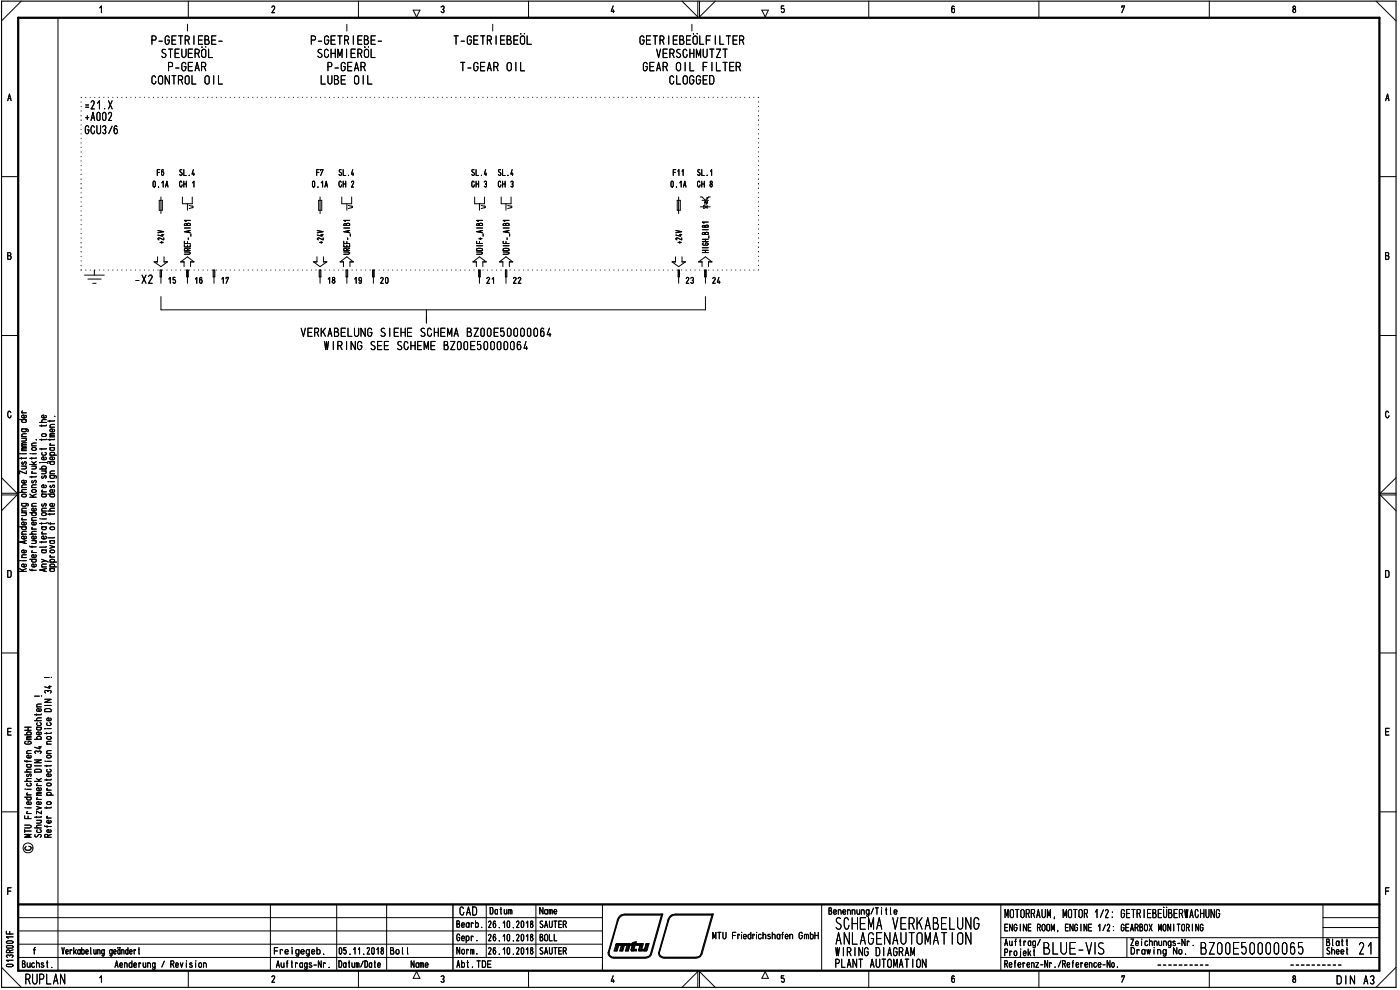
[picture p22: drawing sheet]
<svg xmlns="http://www.w3.org/2000/svg" width="420mm" height="297mm" viewBox="0 0 420 297" stroke-linecap="round" stroke-linejoin="round" font-family="sans-serif">
<defs><g id="words">
<text font-size="6" x="142.1" y="63.2">L› L›'</text>
<g font-size="5.2">
<text x="285.2" y="4">6</text>
<text x="387.5" y="4">8</text>
<text x="415.7" y="30.4">A</text>
<text x="250.5" y="279">SC</text>
<text x="267.8" y="279">ViKA31LU G</text>
<text x="250.7" y="283.5">ABLAG-\AUTOldT 0</text>
<text x="312.9" y="286.4">3LU1-V</text>
<text x="360.1" y="286.4">3200 50000065</text>
<text x="397.8" y="286.4">Sheet 2</text>
<text x="401.5" y="286.4">&quot;</text>
</g>
<text font-size="4.6" x="7.5" y="295.4">RUPLAN</text>
<g font-size="3.9">
<text x="55.9" y="9.5">1</text>
<text x="103.8" y="9.5">1</text>
<text x="147.5" y="9.5">1</text>
<text x="45.2" y="13.5">P-GETRIEBE-</text>
<text x="48.2" y="17.4">STEUERÖL</text>
<text x="93" y="13.5">P-GETRIEBE-</text>
<text x="95" y="17.4">SCHMIERÖL</text>
<text x="136" y="13.5">T-GETRIEBEdL</text>
<text x="191.8" y="13.5">GETRIEBEÖLFILTER</text>
<text x="196.9" y="17.4">VERSCHMUTZT</text>
<text x="50.2" y="21.4">P-GEAR</text>
<text x="98" y="21.4">P-GEAR</text>
<text x="137.9" y="21.4">T-GEAR OIL</text>
<text x="192.8" y="21.4">GEAR OIL FILTER</text>
<text x="45.3" y="25.4">CONTROL OIL</text>
<text x="96.1" y="25.4">LUBE OIL</text>
<text x="200.8" y="25.4">CLOGGED</text>
<text x="24.9" y="32.9">.21.X</text>
<text x="25.3" y="36.3">+A002</text>
<text x="25.4" y="40.3">GCU3/6</text>
<text x="40.3" y="85.2">-X2 lr</text>
<text x="90.2" y="101.1">VERKABELUNG SIEHE SCHEMA BZOOE50000064</text>
<text x="97.3" y="105.1">WIRING SEE SCHEME BZOOE50000064</text>
<text x="137.8" y="274.7">CAD</text>
<text x="301.5" y="275.5">MOTORRAUM, MOTOR 1/2: GETRIEBEÜBERWACHUNG</text>
<text x="250.7" y="286.9">WIRING DIAGRAM</text>
<text x="250.4" y="290.4">PLANT AUTOMATION</text>
<text x="401" y="295.4">DIN A3//</text>
</g>
<g font-size="3.2">
<text x="81.2" y="4">2</text>
<text x="132" y="4">3</text>
<text x="183" y="4">4</text>
<text x="336.3" y="4">7</text>
<text x="2.2" y="30.4">A</text>
<text x="46.9" y="52.8">F6</text>
<text x="53.6" y="52.8">SL.4</text>
<text x="94.8" y="52.8">F7</text>
<text x="101.4" y="52.8">SL.4</text>
<text x="141.3" y="52.8">SL.4</text>
<text x="149.3" y="52.8">SL.4</text>
<text x="201.8" y="52.8">F11</text>
<text x="209.1" y="52.8">SL.1</text>
<text x="45.6" y="56.3">0.1A</text>
<text x="53.7" y="56.3">OH 1</text>
<text x="93.4" y="56.3">0.1A</text>
<text x="101.5" y="56.3">OH 2</text>
<text x="141.4" y="56.3">OH 3</text>
<text x="149.3" y="56.3">OH 3</text>
<text x="201" y="56.3">0.1A</text>
<text x="209.1" y="56.3">OH 8</text>
<text x="2.1" y="78">B</text>
<text x="415.6" y="78">B</text>
<text x="93.6" y="79.9">~i</text>
<text x="201.2" y="79.9">~i</text>
<text x="211" y="83.2">n</text>
<text x="50.3" y="85.2">15</text>
<text x="98.1" y="85.2">18</text>
<text x="106.1" y="85.2">19</text>
<text x="113.9" y="85.2">20</text>
<text x="145.8" y="85.2">21</text>
<text x="153.8" y="85.2">22</text>
<text x="205.6" y="85.2">23</text>
<text x="213.6" y="85.2">24</text>
<text x="1.8" y="125.6">0</text>
<text x="2" y="173.4">D</text>
<text x="415.5" y="173.4">D</text>
<text x="2" y="220.7">E</text>
<text x="415.5" y="220.7">E</text>
<text x="415.5" y="268.6">F</text>
<text x="146.9" y="274.4">Datum</text>
<text x="161.9" y="274.4">Name</text>
<text x="248.5" y="274.5">Benennung/Title</text>
<text x="136.9" y="278.4">Bearb.</text>
<text x="146.3" y="278.5">26.10.2018</text>
<text x="161.8" y="278.5">SAUTER</text>
<text x="213.8" y="281.9">MTU Friedrichshafen GmbH</text>
<text x="301.3" y="279.5">ENGINE ROOM, ENGINE 1/2: GEARBOX MONITORING</text>
<text x="18.5" y="286.4">Verkabelung geändert</text>
<text x="82.1" y="286.4">Freigegeb.</text>
<text x="101.4" y="286.4">05.11.2018</text>
<text x="117" y="286.4">Bol l</text>
<text x="136.9" y="282.4">Gebr.</text>
<text x="137" y="286.4">Norm.</text>
<text x="146.3" y="282.4">26.10.2018</text>
<text x="146.3" y="286.4">26.10.2018</text>
<text x="161.8" y="286.4">SAUTER</text>
<text x="161.9" y="282.4">BOLL</text>
<text x="301.2" y="286.9">Projekt</text>
<text x="301.4" y="283.8">Auftrag/</text>
<text x="339.1" y="283.9">Zeichnungs-Nr.</text>
<text x="339.2" y="286.4">Drowing No.</text>
<text x="6.5" y="290.4">Buchst.</text>
<text x="34.4" y="290.4">Aenderung / Revision</text>
<text x="82.8" y="290.4">Auftrags-Nr.</text>
<text x="101.5" y="290.4">Datum/Date</text>
<text x="123.2" y="290.4">Name</text>
<text x="123.8" y="293.7">A</text>
<text x="137" y="290.4">Abt.TDE</text>
<text x="228.5" y="293.7">A</text>
<text x="301.3" y="290.4">Referenz-Nr./Reference-No.</text>
<text x="81.2" y="294.9">2</text>
<text x="132" y="294.9">3</text>
<text x="183" y="294.9">4</text>
<text x="234.1" y="294.9">5</text>
<text x="285.2" y="294.9">6</text>
<text x="336.3" y="294.9">7</text>
<text x="387.5" y="294.9">8</text>
</g>
<g font-size="2.5">
<text x="25.3" y="82.7">—L-</text>
<text x="101.7" y="80.2">PI I</text>
<text x="209.3" y="80.2">PI I</text>
<text x="7.7" y="241.6">ocuo</text>
</g>
<g font-size="1.6">
<text x="210.6" y="73.7">CJ</text>
<text x="7.1" y="220.6">.0</text>
<text x="10.1" y="222">.30</text>
<text x="7.2" y="223.4">CD</text>
<text x="7.8" y="226.2">C r&gt;</text>
<text x="13.8" y="223.4">C</text>
<text x="13.8" y="226.2">C</text>
<text x="7.7" y="233.3">,17</text>
<text x="7.8" y="237.4">-a</text>
<text x="7.8" y="238.7">c. E</text>
<text x="10.8" y="236.1">c-</text>
<text x="13.8" y="237.2">e.</text>
<text x="7.8" y="244.3">c-N</text>
<text x="7" y="249.9">1-00</text>
<text x="10.7" y="247.1">MO</text>
<text x="2.1" y="268.6">F</text>
<text x="1.6" y="280.4">Lt-</text>
<text x="1.7" y="286">CC</text>
</g>
</g></defs>
<g fill="none" stroke="#000" stroke-width=".3">
<path d="M6.4 .3l-5.9 6M17.4 5.3v286M29.9 2.4l.5-.6v2M56.5 .3v5M107.6 .3v5M124 3h2l-1 2.1zM158.6 .3v5M204.7 .3l4.7 4.8v-4.8M209.9 .3v4.8l4.8-4.8M228.6 3h2l-.9 2.1zM235.2 1.8h-.7v.9a.56 .56 0 0 1 .9 .3 .56 .56 0 0 1-.7 .6l-.2-.1M260.7 .3v5"/>
<path d="M311.8 .3v5M362.9 .3v5M413 .3l6 6M.5 53h5M414 53h5M48.3 89v4h163.4v-4M128 93v3.9M.5 100.7h5M414 100.7h5M416.8 123.8a.48 .48 0 0 0-.6-.4 .48 .48 0 0 0-.4 .6v.7l.4 .6h.4l.3-.6M.5 148.5h4.6l-4.6 4.7M.5 143.3l4.6 4.7h-4.6"/>
<path d="M419 148.5h-4.8l4.8 4.7M419 143.3l-4.8 4.7h4.8M.5 195.9h5M414 195.9h5M7.4 218.2h2M8.4 218.2v.9M10.4 216.2h2M10.4 208.9h1.4M11 218.2h1.1l.3 .6-.3 .2h-.8l-.3-.2 .3-.6M11 214.2v.4M11 212.1h1.4M12 216.8l.4 .4-.3 .5h-.8l-.3-.4 .2-.4"/>
<path d="M12.1 219.7l.3 .4-.4 .4-1-.2v-.5l.7-.2v.9M12.1 212.7l.3 .2-.3 .5h-.9l-.2-.5 .7-.3v.8M12.4 215.4l-1.3 .2-.1 .3 .4 .3M12.4 214.2l-.1 .3h-1.9M12.4 211.2l-1.2 .1-.2 .2 .2 .6M12.4 218.2l-.2 .1M7.4 228.2l.1 .2h1.9M7.4 234.4h2M8 229.4h1.1l.3 .6-.3 .2-.9-.1-.2-.4 .3-.3M8.1 228.2v.5M8.3 239.2l-.3 .2 .3 .6h.8l.3-.2v-.4l-.3-.2M9 234.9l.4 .2v.5l-.3 .2-.9-.1-.2-.2 .2-.5"/>
<path d="M9.2 226.7l.2 .2-.2 .5h-.9l-.3-.5 .7-.3v.8M9.4 233.6l-1.3 .1-.1 .5 .4 .2M9.4 230.8l-1.3 .1-.1 .5 .4 .2M9.4 221.4h-1.1l-.3 .2 .3 .3M9.4 221l-1.3 .1-.1 .1 .3 .2M9.4 229.4h-.2M10.4 228h2l-2 .9h2M10.4 234.4h2M10.4 229.8h2M10.5 231.1l.3-.3h1.2l.4 .3v.5h-2zM11 238.7h1.4M11 233.6l1 .8"/>
<path d="M11.2 239.4l-.2 .2 .3 .3M11.6 224.1h.8M12 223.9v.8l-1.6-.5M12.1 236.4l.3 .5-.4 .3-1-.1v-.5l.2-.2h.5v.8M12.4 238.2h-1.2l-.2 .2 .2 .3M12.4 237.7h-1.2l-.2 .3 .4 .2M12.4 233.6l-.8 .4M.5 243.6h5M7.4 247.6h1.5a.42 .42 0 0 1 .5 .4 .42 .42 0 0 1-.5 .4h-1.5M7.4 244.8v.8h2M8.4 244.9v.7M9.4 250.4h-2l1.6 .4-1.6 .4h2"/>
<path d="M10.5 250.4a.43 .43 0 0 0 .1 .7 .43 .43 0 0 0 .6-.1 .56 .56 0 0 1 .6-.7 .56 .56 0 0 1 .5 .7l-.2 .2M11 242l1.4 .4-1.4 .4M11 244.9v.5M12.4 247.6h-1.3l-.1 .5 .4 .3M12.4 244.9l-.1 .3h-1.9M12.4 243.3v.9l-1.4-.9v.9M414 243.6h5M3.3 266.4h-1v2M5.5 275.3h175.3M5.5 279.3h175.3M81.2 271.4v19.9M101 271.4v19.9"/>
<path d="M116 271.4v19.9M145.9 271.4v15.9M160.8 271.4v15.9M180.8 271.4v19.9M246.6 271.4v19.9M300.4 271.4v19.8M397 271.4v15.9M397 278.3h17M397 275.3h17M.5 290.2l5.9 6M1.9 282.6l.4-.3 1.3 .1a.34 .34 0 0 1 .3 .4 .34 .34 0 0 1-.4 .2h-1.3zM2 283.9l1.5-.2a.38 .38 0 0 1 .4 .4 .38 .38 0 0 1-.4 .4h-1.3l-.3-.4z"/>
<path d="M2.1 289.4l1.4-.1a.38 .38 0 0 1 .4 .4 .38 .38 0 0 1-.4 .4l-1.4-.1-.2-.3zM2.2 287.3l-.3-.4a.55 .55 0 0 1 .5-.4 .55 .55 0 0 1 .5 .4 .48 .48 0 0 1 .6-.4 .48 .48 0 0 1 .4 .5l-.3 .3M3.9 288.1h-2l.6 .4M3.9 281.1h-2l.6 .4M5.5 287.3h175.3M5.5 283.3h175.3M29.9 293.4l.5-.6v1.9M56.5 291.3v4.9M107.6 291.3v4.9M158.6 291.3v4.9M204.7 296.2l4.7-4.7v4.7M209.9 296.2v-4.7l4.8 4.7"/>
<path d="M260.7 291.3v4.9M300.4 287.3h113.6M300.4 281.3h113.6M311.8 291.3v4.9M338.2 281.3v6M362.9 291.3v4.9M419 290.2l-6 6"/>
<circle cx="8.4" cy="254.4" r="1.49"/>
</g>
<path d="M.5 .3h418.5v295.9h-418.5z" fill="none" stroke="#000" stroke-width=".34"/>
<path d="M5.5 5.3h408.5v286h-408.5zM5.5 271.4h408.5" fill="none" stroke="#000" stroke-width=".68"/>
<path d="M135.9 271.4v19.9" fill="none" stroke="#000" stroke-width=".42"/>
<g fill="none" stroke="#000" stroke-width=".3">
<path d="M10.4 216.2h2M10.4 208.9h1.4M11 218.2h1.1l.3 .6-.3 .2h-.8l-.3-.2 .3-.6M11 214.2v.4M11 212.1h1.4M12 216.8l.4 .4-.3 .5h-.8l-.3-.4 .2-.4M12.1 219.7l.3 .4-.4 .4-1-.2v-.5l.7-.2v.9M12.1 212.7l.3 .2-.3 .5h-.9l-.2-.5 .7-.3v.8M12.5 208.9h.1M12.4 215.4l-1.3 .2-.1 .3 .4 .3M12.4 214.2l-.1 .3h-1.9M12.4 211.2l-1.2 .1-.2 .2 .2 .6"/>
<path d="M12.4 218.2l-.2 .1M10.4 228h2l-2 .9h2M10.4 234.4h2M10.4 229.8h2M10.5 231.1l.3-.3h1.2l.4 .3v.5h-2zM11 238.7h1.4M11 233.6l1 .8M11.2 239.4l-.2 .2 .3 .3M11.6 224.1h.8M12 223.9v.8l-1.6-.5M12.1 236.4l.3 .5-.4 .3-1-.1v-.5l.2-.2h.5v.8M12.4 238.2h-1.2l-.2 .2 .2 .3"/>
<path d="M12.4 237.7h-1.2l-.2 .3 .4 .2M12.4 233.6l-.8 .4M10.5 250.4a.43 .43 0 0 0 .1 .7 .43 .43 0 0 0 .6-.1 .56 .56 0 0 1 .6-.7 .56 .56 0 0 1 .5 .7l-.2 .2M11 242l1.4 .4-1.4 .4M11 244.9v.5M12.4 247.6h-1.3l-.1 .5 .4 .3M12.4 244.9l-.1 .3h-1.9M12.4 243.3v.9l-1.4-.9v.9"/>
</g>
<g fill="none" stroke="#000" stroke-width=".3">
<path d="M12.5 208.9h.1M14 229.6v.4M14 233.8v.4M14 238.6h2M14 228.4h1.4M14.1 235.1l1.1-.1 .2 .5-1 .3-.4-.3zM14.4 238.6a.43 .43 0 0 1-.4-.4 .43 .43 0 0 1 .4-.5l.9 .2 .1 .4-.5 .3M14.9 230.8l.5 .3-.4 .5h-.7l-.3-.2 .2-.5M15.1 232.2l.3 .3-.3 .5h-.8l-.3-.3 .1-.4 .6-.1v.8M15.4 233.8l-.1 .2h-1.9M15.4 229.6v.2h-2M13.4 247.7l.1 .3h1.9"/>
<path d="M14 245.4h1.4M14 242.1v.5M14.1 247.7v.5M14.3 244.9l-.3 .1 .3 .4M14.4 251.2v-.5a.56 .56 0 0 0-1-.2v.7h2M15.1 249l.3 .4-.5 .4-.8-.2v-.5l.6-.2v.9M15.1 246.2l.3 .4-.5 .4-.8-.2v-.5l.6-.2v.9M15.4 250.4l-1 .3"/>
</g>
<g fill="none" stroke="#000" stroke-width=".3">
<path d="M13.4 212.9l.6-.3 1 .1 .4 .3v.5h-2zM13.4 209.8h2l-2 .9h2M13.4 211.7h2M13.4 203.3h1.4M13.5 218.6h.1M13.7 207.9l-.3-.3a.48 .48 0 0 1 .5-.4 .48 .48 0 0 1 .5 .3 .53 .53 0 0 1 .5-.3 .53 .53 0 0 1 .5 .4l-.3 .3M14 219.8v.4M14 218.6h1.4M14.6 206h.8M14.9 216.8l.5 .4-.4 .5h-.7l-.3-.3 .2-.5M14.9 205.7v.8l-1.5-.4M15.1 215.5l.3 .2-.3 .5h-.8l-.3-.5 .4-.3h.3v.8"/>
<path d="M15.4 219.8v.2h-2M13.6 228.4h.1M14.1 226.7h1.1l.2 .5-1 .2-.4-.2zM14.1 221.1h1.1l.2 .5-1 .2-.4-.2z"/>
</g>
<g fill="none" stroke="#000" stroke-width=".3">
<path d="M15.5 203.3h.1M14 229.6v.4M14 233.8v.4M14 238.6h2M14 228.4h1.4M14.1 235.1l1.1-.1 .2 .5-1 .3-.4-.3zM14.4 238.6a.43 .43 0 0 1-.4-.4 .43 .43 0 0 1 .4-.5l.9 .2 .1 .4-.5 .3M14.9 230.8l.5 .3-.4 .5h-.7l-.3-.2 .2-.5M15.1 232.2l.3 .3-.3 .5h-.8l-.3-.3 .1-.4 .6-.1v.8M15.4 233.8l-.1 .2h-1.9M15.4 229.6v.2h-2M13.4 247.7l.1 .3h1.9"/>
<path d="M14 245.4h1.4M14 242.1v.5M14.1 247.7v.5M14.3 244.9l-.3 .1 .3 .4M14.4 251.2v-.5a.56 .56 0 0 0-1-.2v.7h2M15.1 249l.3 .4-.5 .4-.8-.2v-.5l.6-.2v.9M15.1 246.2l.3 .4-.5 .4-.8-.2v-.5l.6-.2v.9M15.4 250.4l-1 .3"/>
</g>
<g fill="none" stroke="#000" stroke-width=".3">
<path d="M13.4 212.9l.6-.3 1 .1 .4 .3v.5h-2zM13.4 209.8h2l-2 .9h2M13.4 211.7h2M13.4 203.3h1.4M13.5 218.6h.1M13.7 207.9l-.3-.3a.48 .48 0 0 1 .5-.4 .48 .48 0 0 1 .5 .3 .53 .53 0 0 1 .5-.3 .53 .53 0 0 1 .5 .4l-.3 .3M14 219.8v.4M14 218.6h1.4M14.6 206h.8M14.9 216.8l.5 .4-.4 .5h-.7l-.3-.3 .2-.5M14.9 205.7v.8l-1.5-.4M15.1 215.5l.3 .2-.3 .5h-.8l-.3-.5 .4-.3h.3v.8"/>
<path d="M15.4 219.8v.2h-2M13.6 228.4h.1M14.1 226.7h1.1l.2 .5-1 .2-.4-.2zM14.1 221.1h1.1l.2 .5-1 .2-.4-.2z"/>
</g>
<g fill="none" stroke="#000" stroke-width=".3">
<path d="M12.5 158.1h1.1l.3 .5-.3 .3h-.8l-.3-.3 .3-.5M12.5 156.9v.4M12.5 155.7h1.4M12.7 159.6l-.2 .3 .3 .3M13.9 156.9l-.1 .2h-1.9M13.9 158.1l-.2 .1M12.5 167.8l1.9 .9M12.5 165h1.1l.3 .4-.1 .3-.2 .2-.9-.1-.2-.4 .3-.4M12.5 170.1h1.4M12.5 162.5v.4M12.5 160.2h1.4M13.2 170.8v.6"/>
<path d="M13.7 160.9l.2 .5-.4 .3-.9-.2-.1-.4 .7-.2v.8M13.7 168.2l-1.2 .5M13.9 170.6l-2 .4 2 .4M13.9 169.2h-1.2l-.2 .5 .2 .4M13.9 164l-.1 .2h-1.9M13.9 162.5l-.1 .1h-1.9M13.9 165l-.2 .1M15.5 203.3h.1M8.7 253.9a.6 .6 0 0 1 .7 .6 .6 .6 0 0 1-.6 .6h-.8l-.4-.3-.1-.5 .3-.3"/>
</g>
<g fill="none" stroke="#000" stroke-width=".3">
<path d="M11.9 126.7h2M12 138.8h.1M12.5 138.8h1.5l.4 .2M12.5 130.4l1-.3a.42 .42 0 0 1 .4 .5 .42 .42 0 0 1-.4 .4l-.8-.1zM12.5 127.5v.4M12.5 131.7v.5M12.5 134.5v.5M13.5 135.7l.4 .4-.3 .5-.9-.1-.2-.3 .2-.4M13.7 137.2l.2 .2-.2 .5h-1l-.2-.5 .7-.3v.8M13.7 124.6l.2 .3-.1 .3-.9 .2a.45 .45 0 0 1-.4-.6 .45 .45 0 0 1 .7-.3v.9M13.9 134.5l-.1 .2h-1.9M13.9 131.7l-.1 .2h-1.9"/>
<path d="M13.9 127.5l-.1 .3h-1.9M13.9 125.9l-1.3 .2v.6h.3M11.9 140.7h2M12.1 155.7h.1M12.5 148.3h1.1l.3 .3-.1 .3-.2 .2-.9-.1-.2-.4 .3-.3M12.5 158.1h1.1l.3 .5-.3 .3h-.8l-.3-.3 .3-.5M12.5 153.3h1.4M12.5 147.6h1.4M12.5 141.3h1.4M12.5 156.9v.4M12.5 155.7h1.4M12.6 154l.9-.2a.42 .42 0 0 1 .4 .5 .42 .42 0 0 1-.4 .4l-.8-.1z"/>
<path d="M12.7 151.2a.37 .37 0 0 0-.2 .5 .37 .37 0 0 0 .4 .2l.3-.7a.41 .41 0 0 1 .7 .1 .41 .41 0 0 1-.2 .6M12.7 142.8a.37 .37 0 0 0-.2 .5 .37 .37 0 0 0 .4 .2l.3-.5a.33 .33 0 0 1 .6-.2 .33 .33 0 0 1 0 .5l-.1 .2M12.7 147.1l-.2 .2 .3 .3M12.7 159.6l-.2 .3 .3 .3M12.8 140.7l-.3-.3 .3-.5h.8l.3 .3-.3 .5M13.5 141.3a.42 .42 0 0 1 .4 .4 .42 .42 0 0 1-.4 .5h-1M13.7 145.5l.2 .3-.2 .5h-1l-.2-.5 .7-.3v.8M13.9 152.5h-1.2l-.2 .4 .2 .4M13.9 156.9l-.1 .2h-1.9M13.9 148.3h-.2M13.9 158.1l-.2 .1M12.5 167.8l1.9 .9"/>
<path d="M12.5 165h1.1l.3 .4-.1 .3-.2 .2-.9-.1-.2-.4 .3-.4M12.5 162.5v.4M12.5 170.1h1.4M12.5 160.2h1.4M13.2 170.8v.6M13.7 160.9l.2 .5-.4 .3-.9-.2-.1-.4 .7-.2v.8M13.7 168.2l-1.2 .5M13.9 170.6l-2 .4 2 .4M13.9 169.2h-1.2l-.2 .5 .2 .4M13.9 164l-.1 .2h-1.9M13.9 162.5l-.1 .1h-1.9M13.9 165l-.2 .1"/>
</g>
<g fill="none" stroke="#000" stroke-width=".3">
<path d="M5.9 125.9h2M6 136.1h.1M6.5 128.7l1.8 .1 .2 .3-.2 .4M6.5 139.9h1.4M6.5 137.3v.5M6.5 136.1h1.4M6.5 135.2h1.4M6.5 133.9h1.4M6.5 131.5h1.4M6.5 131h1.4M6.5 123.9h1.4M6.7 138.6a.36 .36 0 0 0-.2 .5 .36 .36 0 0 0 .5 .2 .6 .6 0 0 1 .8-.6l-.1 .7"/>
<path d="M6.7 123.3l-.2 .2 .3 .4M6.8 128.7l-.3 .3 .3 .5h.8l.3-.2-.3-.6M6.8 125.9l-.3 .3 .3 .5h.8l.3-.2-.3-.6M7.5 139.9l.4 .3-.1 .3-1.3 .2M7.5 131.5l.4 .3-.1 .4-1.3 .1M7.7 124.6l.2 .5-.4 .3-.9-.2v-.5l.6-.2v.9M7.9 137.3l-.1 .2h-1.9M7.9 134.7h-1.2l-.2 .3 .2 .2M7.9 134.3h-1.2l-.2 .2 .4 .2M7.9 133.3h-1.2l-.2 .3 .2 .3M7.9 132.8l-1.3 .1v.4h.3M7.9 130.1l-1.3 .2 .1 .7"/>
<path d="M8.9 139.4h2M9.5 139.9h1.4M9.5 136.1h1.4M9.5 137.3v.5M9.5 138.5l1 .9M10.5 139.9l.4 .3-.2 .4-1.2 .1M10.9 137.3v.2h-2M10.9 138.5l-.9 .4M11.9 126.7h2M12 138.8h.1M12.5 138.8h1.5l.4 .2M12.5 130.4l1-.3a.42 .42 0 0 1 .4 .5 .42 .42 0 0 1-.4 .4l-.8-.1z"/>
<path d="M12.5 127.5v.4M12.5 131.7v.5M12.5 134.5v.5M13.5 135.7l.4 .4-.3 .5-.9-.1-.2-.3 .2-.4M13.7 137.2l.2 .2-.2 .5h-1l-.2-.5 .7-.3v.8M13.7 124.6l.2 .3-.1 .3-.9 .2a.45 .45 0 0 1-.4-.6 .45 .45 0 0 1 .7-.3v.9M13.9 134.5l-.1 .2h-1.9M13.9 131.7l-.1 .2h-1.9M13.9 127.5l-.1 .3h-1.9M13.9 125.9l-1.3 .2v.6h.3M5.9 158.1h2M5.9 147.7h2"/>
<path d="M6.5 151l1.8 .1 .2 .4-.2 .3M6.5 153.3h1.4M6.5 156h1.4M6.5 153.8h1.4M6.5 146.3h1.4M6.6 148.4l.9-.1 .3 .1 .1 .4-1 .3-.3-.2zM6.7 155.4l-.2 .3 .3 .3M6.8 158.1l-.3 .2 .3 .6 .9-.1 .2-.5-.3-.2M6.8 151l-.3 .4 .3 .5 1-.2 .1-.3-.3-.4M7.5 153.8a.42 .42 0 0 1 .4 .5 .42 .42 0 0 1-.4 .4h-1M7.7 156.7l.2 .3-.2 .5h-1l-.2-.4 .1-.3 .6-.2v.9M7.7 144.2l.2 .4-.4 .3-.9-.1-.1-.4 .7-.3v.8"/>
<path d="M7.9 159.4l-1.3 .2 .1 .7M7.9 152.5l-1.3 .1 .1 .7M7.9 146.9l-1.3 .1-.1 .4 .4 .3M7.9 145.5l-1.3 .1 .1 .7M7.9 141.3v.9l-2-.9v.9M8.9 153.8h2M8.9 149.2h2M8.9 148.3l1.2 .9M9.5 147.2l.4-.3h.6l.4 .3v.2l-.2 .3h-.8zM9.5 146.3h1.4M9.5 158.7h1.4M9.5 156.1h1.4"/>
<path d="M9.5 151.9h1.4M9.5 142.9v.4M9.5 142h1.4M9.7 158.2l-.2 .4 .3 .1M9.7 144.2a.36 .36 0 0 0-.2 .4 .36 .36 0 0 0 .4 .3 .6 .6 0 0 1 .9-.6l-.1 .6M9.7 141.5l-.2 .3 .3 .2M9.8 153.8l-.3 .2v.5l.3 .2 1-.2 .1-.3-.4-.4M10.6 156.7l.3 .3-.3 .5h-.9l-.1-.7 .6-.2v.9M10.6 152.5l.3 .5-.4 .3-.8-.1-.2-.5 .2-.2h.5v.8M10.9 159.4l-1.3 .2-.1 .5 .4 .2M10.9 155.3l-1.3 .1 .1 .7M10.9 151l-1.3 .2 .1 .7"/>
<path d="M10.9 145.5l-1.3 .1 .1 .7M10.9 142.9v.2h-2M10.9 148.3l-1.3 .5M11.9 140.7h2M12.1 155.7h.1M12.5 148.3h1.1l.3 .3-.1 .3-.2 .2-.9-.1-.2-.4 .3-.3M12.5 153.3h1.4M12.5 147.6h1.4M12.5 141.3h1.4M12.6 154l.9-.2a.42 .42 0 0 1 .4 .5 .42 .42 0 0 1-.4 .4l-.8-.1zM12.7 151.2a.37 .37 0 0 0-.2 .5 .37 .37 0 0 0 .4 .2l.3-.7a.41 .41 0 0 1 .7 .1 .41 .41 0 0 1-.2 .6M12.7 142.8a.37 .37 0 0 0-.2 .5 .37 .37 0 0 0 .4 .2l.3-.5a.33 .33 0 0 1 .6-.2 .33 .33 0 0 1 0 .5l-.1 .2"/>
<path d="M12.7 147.1l-.2 .2 .3 .3M12.8 140.7l-.3-.3 .3-.5h.8l.3 .3-.3 .5M13.5 141.3a.42 .42 0 0 1 .4 .4 .42 .42 0 0 1-.4 .5h-1M13.7 145.5l.2 .3-.2 .5h-1l-.2-.5 .7-.3v.8M13.9 152.5h-1.2l-.2 .4 .2 .4M13.9 148.3h-.2M5.9 171.4h2M5.9 170.6l1.3 .8M6 168.2h.1M6.5 168.2h1.4M6.5 167.3h1.4M6.5 160.3h1.4"/>
<path d="M7.3 162.4v.6M7.7 169.2l.2 .6-.4 .3-.9-.2-.1-.4 .2-.3h.5v.9M7.7 165.1l.2 .4-.4 .4-.9-.2v-.5l.6-.2v.9M7.7 160.9l.2 .5-.4 .3-.9-.2-.1-.4 .2-.2h.5v.8M7.9 166.5h-1.3l.1 .8M7.9 162.2l-2 .4 2 .5M7.9 170.6l-1.3 .5M8.9 170.8l.2 .3h1.8M8.9 163.8l.1 .3h1.9M8.9 160.3h2M8.9 167.8h2M9.5 165.8h1.4"/>
<path d="M9.5 162.2h1.4M9.6 163.8v.5M9.6 170.8v.5M9.7 165.2l-.2 .4 .3 .2M9.8 167.8l-.3 .2v.5l.3 .2 1-.2 .1-.4-.4-.3M10.5 162.2l.4 .4-.2 .4-1.2 .1M10.6 169.2l.3 .6-.4 .3-.8-.1-.2-.5 .2-.3h.5v.9M10.6 166.5l.3 .5-.4 .3-.8-.1-.2-.5 .2-.2h.5v.8M10.6 160.9l.3 .5-.4 .3-.8-.1-.2-.5 .2-.2h.5v.8"/>
</g>
<g fill="none" stroke="#000" stroke-width=".3">
<path d="M8.9 139.4h2M9.1 136.1h.1M9.5 133.8h1.4M9.5 137.3v.5M9.5 139.9h1.4M9.5 138.5l1 .9M9.5 136.1h1.4M9.7 134.4h1l.2 .5-1 .2-.4-.2zM10.5 139.9l.4 .3-.2 .4-1.2 .1M10.9 132.9l-1.3 .2 .1 .7M10.9 132h.1M10.9 137.3v.2h-2"/>
<path d="M10.9 138.5l-.9 .4M8.9 153.8h2M8.9 149.2h2M8.9 148.3l1.2 .9M9.5 147.2l.4-.3h.6l.4 .3v.2l-.2 .3h-.8zM9.5 158.7h1.4M9.5 156.1h1.4M9.5 151.9h1.4M9.5 146.3h1.4M9.5 142.9v.4M9.5 142h1.4M9.7 158.2l-.2 .4 .3 .1"/>
<path d="M9.7 144.2a.36 .36 0 0 0-.2 .4 .36 .36 0 0 0 .4 .3 .6 .6 0 0 1 .9-.6l-.1 .6M9.7 141.5l-.2 .3 .3 .2M9.8 153.8l-.3 .2v.5l.3 .2 1-.2 .1-.3-.4-.4M10.6 156.7l.3 .3-.3 .5h-.9l-.1-.7 .6-.2v.9M10.6 152.5l.3 .5-.4 .3-.8-.1-.2-.5 .2-.2h.5v.8M10.9 159.4l-1.3 .2-.1 .5 .4 .2M10.9 155.3l-1.3 .1 .1 .7M10.9 151l-1.3 .2 .1 .7M10.9 145.5l-1.3 .1 .1 .7M10.9 142.9v.2h-2M10.9 148.3l-1.3 .5M8.9 170.8l.2 .3h1.8"/>
<path d="M8.9 163.8l.1 .3h1.9M8.9 167.8h2M8.9 160.3h2M9.5 165.8h1.4M9.5 162.2h1.4M9.6 163.8v.5M9.6 170.8v.5M9.7 165.2l-.2 .4 .3 .2M9.8 167.8l-.3 .2v.5l.3 .2 1-.2 .1-.4-.4-.3M10.5 162.2l.4 .4-.2 .4-1.2 .1M10.6 169.2l.3 .6-.4 .3-.8-.1-.2-.5 .2-.3h.5v.9M10.6 166.5l.3 .5-.4 .3-.8-.1-.2-.5 .2-.2h.5v.8"/>
<path d="M10.6 160.9l.3 .5-.4 .3-.8-.1-.2-.5 .2-.2h.5v.8"/>
</g>
<g fill="none" stroke="#000" stroke-width=".3">
<path d="M9.1 136.1h.1M9.5 133.8h1.4M9.7 134.4h1l.2 .5-1 .2-.4-.2zM10.9 132.9l-1.3 .2 .1 .7M10.9 132h.1M14.4 138.5h2M14.9 134.3h1.1l.4 .6-.4 .2h-.7l-.4-.2 .4-.6M14.9 126.2v.4M14.9 131.7v.5M14.9 136.6h2.1M14.9 133.6h1.5M14.9 131.1h1.5"/>
<path d="M14.9 128.2h1.5M15.2 133.1l-.3 .2 .4 .3M15.3 138.5l-.4 .4 .4 .5 .9-.1 .2-.4-.4-.4M15.4 136.6a.42 .42 0 0 1-.5-.5 .42 .42 0 0 1 .5-.4l1 .3v.3l-.4 .3M16.1 137.2l.3 .2-.3 .5h-.9l-.3-.5 .8-.3v.8M16.1 128.8l.3 .2-.3 .5h-.9l-.3-.5 .8-.3v.8M16.4 131.7l-.1 .2h-1.9M16.4 130.6h-1.2l-.3 .2 .3 .3M16.4 130h-1l-.5 .3 .5 .3M16.4 127.3l-1.3 .2 .1 .7M16.4 126.2l-.1 .1h-1.9M16.4 134.3l-.2 .1"/>
<path d="M14.4 156.8l.2 .3h1.8M14.4 153.3h2M14.4 148.3h2M14.4 144.5h.1M14.9 142.7h1.8l.3 .4-.2 .3M14.9 154.1v.4M14.9 144.5h1.5M14.9 142.2h1.5M15 158.2l1-.1 .4 .2v.3l-.4 .3h-.6l-.4-.2zM15.1 156.8v.5M15.2 145.6a.33 .33 0 0 0-.1 .6 .33 .33 0 0 0 .5-.2l.1-.2a.33 .33 0 0 1 .5-.2 .33 .33 0 0 1 .1 .4l-.2 .3M15.3 148.3l-.4 .3 .4 .5 1-.2 .1-.3-.4-.3"/>
<path d="M15.3 142.7l-.4 .3 .4 .5 1-.2 .1-.3-.4-.3M16.1 151.1l.3 .3-.3 .5h-.9l-.3-.3 .1-.4 .7-.2v.9M16.1 147l.3 .4-.4 .3-1-.1-.1-.4 .8-.3v.8M16.4 154.1l-.1 .2h-1.9M16.4 152.5l-1.3 .1-.2 .4 .5 .3M16.4 141.3l-1.3 .2 .1 .7M14.9 170.6h1.1l.4 .3-.1 .4-.3 .1-1-.1-.1-.4 .4-.3M14.9 163.7l1.5 .4-1.5 .4M14.9 162.2l1.3 .1 .1 .6-1 .2-.4-.4 .4-.5M14.9 170.1h2.1M14.9 168.7h2.1M14.9 167.1h1.5"/>
<path d="M15 165.2l1-.2 .3 .2 .1 .4-1 .3-.4-.2zM15.2 166.6l-.3 .3 .4 .2M15.4 170.1a.42 .42 0 0 1-.5-.4 .42 .42 0 0 1 .5-.5l1 .3-.1 .4-.3 .2M15.4 168.7a.42 .42 0 0 1-.5-.5 .42 .42 0 0 1 .5-.4l.9 .2 .1 .4-.4 .3M16.4 161.2l-.1 .2h-1.9M16.4 170.6l-.2 .1M16.4 162.2l-.2 .1"/>
</g>
<g fill="none" stroke="#000" stroke-width=".3">
<path d="M14.4 138.5h2M14.9 134.3h1.1l.4 .6-.4 .2h-.7l-.4-.2 .4-.6M14.9 126.2v.4M14.9 131.7v.5M14.9 136.6h2.1M14.9 133.6h1.5M14.9 131.1h1.5M14.9 128.2h1.5M15.2 133.1l-.3 .2 .4 .3M15.3 138.5l-.4 .4 .4 .5 .9-.1 .2-.4-.4-.4M15.4 136.6a.42 .42 0 0 1-.5-.5 .42 .42 0 0 1 .5-.4l1 .3v.3l-.4 .3M16.1 137.2l.3 .2-.3 .5h-.9l-.3-.5 .8-.3v.8"/>
<path d="M16.1 128.8l.3 .2-.3 .5h-.9l-.3-.5 .8-.3v.8M16.5 125h.1M16.4 131.7l-.1 .2h-1.9M16.4 130.6h-1.2l-.3 .2 .3 .3M16.4 130h-1l-.5 .3 .5 .3M16.4 127.3l-1.3 .2 .1 .7M16.4 126.2l-.1 .1h-1.9M16.4 134.3l-.2 .1M14.4 156.8l.2 .3h1.8M14.4 153.3h2M14.4 148.3h2M14.4 144.5h.1"/>
<path d="M14.9 142.7h1.8l.3 .4-.2 .3M14.9 154.1v.4M14.9 144.5h1.5M14.9 142.2h1.5M15 158.2l1-.1 .4 .2v.3l-.4 .3h-.6l-.4-.2zM15.1 156.8v.5M15.2 145.6a.33 .33 0 0 0-.1 .6 .33 .33 0 0 0 .5-.2l.1-.2a.33 .33 0 0 1 .5-.2 .33 .33 0 0 1 .1 .4l-.2 .3M15.3 148.3l-.4 .3 .4 .5 1-.2 .1-.3-.4-.3M15.3 142.7l-.4 .3 .4 .5 1-.2 .1-.3-.4-.3M16.1 151.1l.3 .3-.3 .5h-.9l-.3-.3 .1-.4 .7-.2v.9M16.1 147l.3 .4-.4 .3-1-.1-.1-.4 .8-.3v.8M16.4 154.1l-.1 .2h-1.9"/>
<path d="M16.4 152.5l-1.3 .1-.2 .4 .5 .3M16.4 141.3l-1.3 .2 .1 .7M14.9 170.6h1.1l.4 .3-.1 .4-.3 .1-1-.1-.1-.4 .4-.3M14.9 163.7l1.5 .4-1.5 .4M14.9 162.2l1.3 .1 .1 .6-1 .2-.4-.4 .4-.5M14.9 170.1h2.1M14.9 168.7h2.1M14.9 167.1h1.5M15 165.2l1-.2 .3 .2 .1 .4-1 .3-.4-.2zM15.2 166.6l-.3 .3 .4 .2M15.4 170.1a.42 .42 0 0 1-.5-.4 .42 .42 0 0 1 .5-.5l1 .3-.1 .4-.3 .2M15.4 168.7a.42 .42 0 0 1-.5-.5 .42 .42 0 0 1 .5-.4l.9 .2 .1 .4-.4 .3"/>
<path d="M16.4 161.2l-.1 .2h-1.9M16.4 170.6l-.2 .1M16.4 162.2l-.2 .1"/>
</g>
<g fill="none" stroke="#000" stroke-width=".3">
<path d="M207.6 7.3v2M35.2 29.2h.1M36.5 29.2h.1M37.9 29.2h.1M39.2 29.2h.1M40.6 29.2h.1M42 29.2h.1M43.3 29.2h.1M44.7 29.2h.1M46 29.2h.1M47.4 29.2h.1M48.7 29.2h.1"/>
<path d="M50.1 29.2h.1M51.4 29.2h.1M52.8 29.2h.1M54.1 29.2h.1M55.5 29.2h.1M56.9 29.2h.1M58.2 29.2h.1M59.6 29.2h.1M60.9 29.2h.1M62.3 29.2h.1M63.6 29.2h.1M65 29.2h.1"/>
<path d="M66.3 29.2h.1M67.7 29.2h.1M69 29.2h.1M70.4 29.2h.1M71.8 29.2h.1M73.1 29.2h.1M74.5 29.2h.1M75.8 29.2h.1M77.2 29.2h.1M78.5 29.2h.1M79.9 29.2h.1M81.2 29.2h.1"/>
<path d="M82.6 29.2h.1M83.9 29.2h.1M85.3 29.2h.1M86.7 29.2h.1M88 29.2h.1M89.4 29.2h.1M90.7 29.2h.1M92.1 29.2h.1M93.4 29.2h.1M94.8 29.2h.1M96.1 29.2h.1M97.5 29.2h.1"/>
<path d="M98.8 29.2h.1M100.2 29.2h.1M101.6 29.2h.1M102.9 29.2h.1M104.3 29.2h.1M105.6 29.2h.1M107 29.2h.1M108.3 29.2h.1M109.7 29.2h.1M111 29.2h.1M112.4 29.2h.1M113.7 29.2h.1"/>
<path d="M115.1 29.2h.1M116.5 29.2h.1M117.8 29.2h.1M119.2 29.2h.1M120.5 29.2h.1M121.9 29.2h.1M123.2 29.2h.1M124.6 29.2h.1M125.9 29.2h.1M127.3 29.2h.1M128.7 29.2h.1M130 29.2h.1"/>
<path d="M131.4 29.2h.1M132.7 29.2h.1M134.1 29.2h.1M135.4 29.2h.1M136.8 29.2h.1M138.1 29.2h.1M139.5 29.2h.1M140.8 29.2h.1M142.2 29.2h.1M143.6 29.2h.1M144.9 29.2h.1M146.3 29.2h.1"/>
<path d="M147.6 29.2h.1M149 29.2h.1M150.3 29.2h.1M151.7 29.2h.1M153 29.2h.1M154.4 29.2h.1M155.7 29.2h.1M157.1 29.2h.1M158.5 29.2h.1M159.8 29.2h.1M161.2 29.2h.1M162.5 29.2h.1"/>
<path d="M163.9 29.2h.1M165.2 29.2h.1M166.6 29.2h.1M167.9 29.2h.1M169.3 29.2h.1M170.6 29.2h.1M172 29.2h.1M173.4 29.2h.1M174.7 29.2h.1M176.1 29.2h.1M177.4 29.2h.1M178.8 29.2h.1"/>
<path d="M180.1 29.2h.1M181.5 29.2h.1M182.8 29.2h.1M184.2 29.2h.1M185.5 29.2h.1M186.9 29.2h.1M188.3 29.2h.1M189.6 29.2h.1M191 29.2h.1M192.3 29.2h.1M193.7 29.2h.1M195 29.2h.1"/>
<path d="M196.4 29.2h.1M197.7 29.2h.1M199.1 29.2h.1M200.4 29.2h.1M201.8 29.2h.1M203.2 29.2h.1M204.5 29.2h.1M205.9 29.2h.1M207.2 29.2h.1M208.6 29.2h.1M209.9 29.2h.1M211.3 29.2h.1"/>
<path d="M212.6 29.2h.1M214 29.2h.1M215.3 29.2h.1M216.7 29.2h.1M218.1 29.2h.1M219.4 29.2h.1M220.8 29.2h.1M222.1 29.2h.1M223.5 29.2h.1M224.8 29.2h.1M226.2 29.2h.1M227.5 29.2l.1 .1"/>
<path d="M227.6 30.6h.1M227.6 31.9v.1M227.6 33.3v.1M227.6 34.6v.2M227.6 36v.2M227.6 37.4v.1M227.6 38.8v.1M24.3 42.8v.1M24.3 44.2v.1M24.3 45.6h.1M24.3 46.9v.1M24.3 48.3h.1"/>
<path d="M24.3 49.6v.1M24.3 51v.1M24.3 52.3v.1M24.3 53.7v.1M24.3 55v.2M24.3 56.4v.2M24.3 57.8v.1M24.3 59.2v.1M48.3 59.1v5M54.7 59.1v2h3v-2M96.1 59.1v5M102.6 59.1v2h2.9v-2"/>
<path d="M203.7 59.1v5M210.2 59.1h.5l1 1 .9-1h.5M212 59.4l.5-.1-.2 .5M227.6 40.1v.1M227.6 41.5v.1M227.6 42.8v.1M227.6 44.2v.1M227.6 45.6h.1M227.6 46.9v.1M227.6 48.3h.1M227.6 49.6v.1M227.6 51v.1"/>
<path d="M227.6 52.3v.1M227.6 53.7v.1M227.6 55v.2M227.6 56.4v.2M227.6 57.8v.1M227.6 59.2v.1M24.3 60.5v.1M24.3 61.9v.1M24.3 63.2v.1M24.3 64.6v.1M24.3 66h.1M24.3 67.3v.1"/>
<path d="M24.3 68.7h.1M24.3 70v.1M24.3 71.4v.1M24.3 72.7v.2M24.3 74.1v.2M24.3 75.4v.2M24.3 76.9v.1M24.3 78.2v.1M24.3 79.6v.1M47.3 77v1.6h-1l2 1.4 1.9-1.4h-1v-1.6M47.4 69.2l1.7 .3-1.7 .3M47.8 60.1h.9v3h-.9z"/>
<path d="M48 72.7h1M48.5 70.4h.6M48.6 72.5v.5M48.8 70.3v.6l-1.4-.4M49.1 71.4v.6l-1.1-.5a.32 .32 0 0 0-.5 0 .32 .32 0 0 0 .2 .5M55.3 75.6h1.4l.4 .3-.4 .4h-1.4M55.3 73.4v.7h1.8v-.7M55.3 72.4v.7h1.8M55.3 68.4h1.8M56.2 67.3l-.5-.2-.4 .2v.3h1.8v-.5l-.4-.1-.5 .1v.5M56.3 75.2a.56 .56 0 0 0-.3-.6 .56 .56 0 0 0-.6 0l-.1 .6h1.8M56.3 61.1v2"/>
<path d="M56.3 72.5v.6M56.3 73.6v.5M56.5 71.4v.5M56.6 69.3v.4M56.8 61.6l.9 .3M57.1 69.2l-1.8 .3 1.8 .3M57.1 66.1h-1.8l.5 .4M57.1 74.5l-.8 .3M57.3 70.2v.7M57.7 61.8h.1a.26 .26 0 0 1 .2 .3 .26 .26 0 0 1-.3 .2l-.9 .3M95.2 69.2l1.8 .3-1.8 .3M95.6 60.1h1v3h-1z"/>
<path d="M95.9 72.7h.9M96.3 70.4h.7M96.4 72.5v.5M96.6 70.3v.6l-1.4-.4M97 71.4v.6l-1.1-.5a.32 .32 0 0 0-.5 0 .32 .32 0 0 0 .1 .5M102.1 78.6l2-1.6 1.9 1.6h-1M103.2 75.6h1.3l.4 .3-.4 .4h-1.3M103.2 73.4v.7h1.7v-.7M103.2 72.4v.7h1.7M103.2 68.4h1.7M103.9 67.3l-.4-.2-.3 .2v.3h1.7v-.5a.59 .59 0 0 0-.7-.1 .59 .59 0 0 0-.3 .6M104.1 75.2a.56 .56 0 0 0-.2-.6 .56 .56 0 0 0-.6 0l-.1 .6h1.7"/>
<path d="M104.1 61.1v2M104.1 72.5v.6M104.1 73.6v.5M104.4 71.4v.5M104.4 69.3v.4M104.5 61.6l1 .3M104.9 69.2l-1.7 .3 1.7 .3M104.9 66.1h-1.7l.5 .4M104.9 74.5l-.8 .3M105.1 70.2v.7M105.5 61.8h.1a.26 .26 0 0 1 .2 .3 .26 .26 0 0 1-.3 .2l-1 .3M143 75.6h1.4l.4 .3-.4 .4h-1.4"/>
<path d="M143 74.7l1.7-.1 .1 .6h-1.8zM143 72.4v.7h1.8M143 68.4h1.8M143 73.7h1.8M143.7 71.6h1M143.8 67.3l-.5-.2-.3 .1v.4h1.8v-.5a.59 .59 0 0 0-.7-.1 .59 .59 0 0 0-.3 .6M143.9 72.5v.6M144.1 71.4v.5M144.2 69.3v.4M144.8 69.2l-1.8 .3 1.8 .3M144.8 66.1h-1.8l.6 .4M145 70.2v.7"/>
<path d="M151 75.6h1.4l.4 .3-.4 .4h-1.4M151 74.7l1.6-.1 .2 .6h-1.8zM151 72.4v.7h1.8M151 68.4h1.8M151 73.7h1.8M151.8 67.3l-.5-.2-.3 .1v.4h1.8v-.5a.59 .59 0 0 0-.7-.1 .59 .59 0 0 0-.3 .6M151.8 72.5v.6M152.2 69.3v.4M152.2 71.4v.5M152.8 69.2l-1.8 .3 1.8 .3M152.8 66.1h-1.8l.5 .4M153 70.2v.7"/>
<path d="M202.8 69.2l1.8 .3-1.8 .3M203.2 60.1h1v3h-1zM203.5 72.7h.9M203.9 70.4h.7M204 72.5v.5M204.3 70.3v.6l-1.5-.4M204.6 71.4v.6l-1.1-.5a.32 .32 0 0 0-.5 0 .32 .32 0 0 0 .2 .5M209.7 78.6l2-1.6 2 1.6h-1.1M210.2 62.1h2.9M210.7 60.1h1.9M210.8 75.8h1.8M210.8 75.1h1.8"/>
<path d="M210.8 71.8h1.8M210.8 68.9h1.8M211.2 61.6l1 .5-1 .5zM211.6 69.9l-.7-.1-.1 .6h1.8v-.6h-1v.6M211.6 67.8l-.7-.2-.1 .6h1.8v-.6l-1 .1v.5M211.7 60.5v.3h-.2zM211.7 71.8v.7M211.7 75.1v.7M211.7 60.5l-.2 .8M212.2 61.6v1M212.2 60.6l-.3 .9M212.2 60.6l-.2 .4z"/>
<path d="M212.6 66.6h-1.8l.5 .4M212.7 70.8v.7M227.6 60.5v.1M227.6 61.9v.1M227.6 63.2v.1M227.6 64.6v.1M227.6 66h.1M227.6 67.3v.1M227.6 68.7h.1M227.6 70v.1M227.6 71.4v.1M227.6 72.7v.2"/>
<path d="M227.6 74.1v.2M227.6 75.4v.2M227.6 76.9v.1M227.6 78.2v.1M227.6 79.6v.1M24.3 80.9l.1 .1M25.4 82.5h5.9M26.4 83.7h4M27.8 85h1M32.5 81h.1M33.8 81h.1M35.2 81h.1"/>
<path d="M36.5 81h.1M37.9 81h.1M39.2 81h.1M40.6 81h.1M42 81h.1M43.3 81h.1M44.7 81h.1M46 81h.1M47.4 81h.1M48 83.1v-2.1h.5v2.1M48.3 81v2.1M48.7 81h.1"/>
<path d="M50.1 81h.1M51.4 81h.1M52.8 81h.1M54.1 81h.1M55.2 80v-1.4h-1l2.1-1.6 1.9 1.6h-1v1.4M55.5 81h.1M56 81h.5v2.1h-.5zM56.3 81v4M56.9 81h.1M58.2 81h.1M58.6 83.7l.5-.5v1.8M59.6 81h.1"/>
<path d="M60.6 83.5l-.4-.3-.3 .5v1l.3 .3a.52 .52 0 0 0 .5-.6 .52 .52 0 0 0-.7-.4l-.1 .2M60.9 81h.1M62.3 81h.1M63.6 81h.1M64 81h.5v2.1h-.5zM64.2 81v4M65 81h.1M66.3 81h.1M66.6 83.7l.4-.5v1.8M67.7 81h.1M67.9 83.7v-.5h.7l-.7 1.8M69 81h.1"/>
<path d="M70.4 81h.1M71.8 81h.1M73.1 81h.1M74.5 81h.1M75.8 81h.1M77.2 81h.1M78.5 81h.1M79.9 81h.1M81.2 81h.1M82.6 81h.1M83.9 81h.1M85.3 81h.1"/>
<path d="M86.7 81h.1M88 81h.1M89.4 81h.1M90.7 81h.1M92.1 81h.1M95.8 81v2.1h.5v-2.1M96.1 81v4M98.8 81h.1M100.2 81h.1M103.8 81v2.1h.6v-2.1M104.1 81v4M107 81h.1"/>
<path d="M108.3 81h.1M109.7 81h.1M111 81h.1M111.8 81h.5v2.1h-.5zM112.1 81v4M112.4 81h.1M113.7 81h.1M115.1 81h.1M116.5 81h.1M117.8 81h.1M119.2 81h.1M120.5 81h.1"/>
<path d="M121.9 81h.1M123.2 81h.1M124.6 81h.1M125.9 81h.1M127.3 81h.1M128 95v1.9M128.7 81h.1M130 81h.1M131.4 81h.1M132.7 81h.1M134.1 81h.1M135.4 81h.1"/>
<path d="M136.8 81h.1M138.1 81h.1M139.5 81h.1M140.8 81h.1M142.2 81h.1M143 80v-1.4h-1.1l2-1.6 2 1.6h-1v1.4M143.6 81h.5v2.1h-.5v-2.1M143.9 81v4M144.9 81h.1M146.3 81h.1M147.6 81h.1M149 81h.1"/>
<path d="M150.3 81h.1M150.9 80v-1.4h-1l1.9-1.6 2.1 1.6h-1v1.4M151.7 81h.4v2.1h-.4zM151.8 81v4M153 81h.1M154.4 81h.1M155.7 81h.1M157.1 81h.1M158.5 81h.1M159.8 81h.1M161.2 81h.1M162.5 81h.1"/>
<path d="M163.9 81h.1M165.2 81h.1M166.6 81h.1M167.9 81h.1M169.3 81h.1M170.6 81h.1M172 81h.1M173.4 81h.1M174.7 81h.1M176.1 81h.1M177.4 81h.1M178.8 81h.1"/>
<path d="M180.1 81h.1M181.5 81h.1M182.8 81h.1M184.2 81h.1M185.5 81h.1M186.9 81h.1M188.3 81h.1M189.6 81h.1M191 81h.1M192.3 81h.1M193.7 81h.1M195 81h.1"/>
<path d="M196.4 81h.1M197.7 81h.1M199.1 81h.1M203.5 81v2.1h.4v-2.1M203.7 81v4M205.9 81h.1M207.2 81h.1M208.6 81h.1M211.7 83.1v1.9M214 81h.1M215.3 81h.1M216.7 81h.1"/>
<path d="M218.1 81h.1M219.4 81h.1M220.8 81h.1M222.1 81h.1M223.5 81h.1M224.8 81h.1M226.2 81h.1M227.6 80.9l-.1 .1M16.5 125h.1M187.6 274.5l-1.2 .4-.6 .6-3 10.3M187.6 274.6h10.9M198.6 274.2l-3.4 12.1-.4 .6-1 .3h-10l-.8-.5-.2-1"/>
<path d="M198.8 274.4h-11.2l-1.3 .4-.8 1.1-2.8 9.9M198.8 274.2l-3.4 12.1-.5 .6-.8 .4h-10.3l-.9-.6-.2-1M202.7 274.5l-1.2 .4-.5 .6-3.1 10.3M202.7 274.6h11M213.7 274.2l-3.3 12.1-.5 .6-1 .3h-10l-.7-.5-.3-1M213.9 274.4h-11.2a2.28 2.28 0 0 0-2.2 2l-2.7 9.4M213.9 274.2l-3.5 12.1M255.7 277.1h1.6M257.3 275.3v3.5M258.2 277.1h1.3M259.8 275.3h-1.6v3.5h1.5M260.6 278.8v-3.5l.8 2.8 .8-2.8v3.5"/>
<path d="M263.1 278.8l.8-3.5 .7 3.5M263.4 277.7h1M291.4 279.8v3.5l-1.5-3.5v3.5M10 285h.6M10.6 284.3l-.3 .2v1.8M180.8 289.3v2h2M182.5 285.8l3-10.4a2.01 2.01 0 0 1 2.1-1.2h11.3l-3.4 12.1a1.74 1.74 0 0 1-1.7 1.1M182.5 285.7a1.57 1.57 0 0 0 1.6 1.7M184.1 287.5h9.7M184.8 283.6h4.3M184.9 283.3l.1-.2h4l.2 .2M184.9 283.3l-.6 2h.9l.5-1.7"/>
<path d="M184.9 283.3h4.3M184.9 283.4h4.2M185 283.5h4.1M185 283.2h4.1M185 283.6l-.6 1.7M185.2 283.6l-.5 1.7M185.4 283.6l-.5 1.7M185.5 283.6l-.5 1.7M186.5 283.6l-.5 1.7h.9l.5-1.7M186.6 283.6l-.5 1.7M186.9 283.6l-.5 1.7M187.1 283.6l-.5 1.7"/>
<path d="M187.2 283.6l-.5 1.7M188.3 283.6l-.5 1.7M188.6 283.6l-.5 1.7M188.8 283.6l-.5 1.7M188.9 283.6l-.5 1.7M189.2 283.3l-.6 2h-.9l.5-1.7M189.4 283.3h3.5M189.4 283.5h3.5M189.4 283.4h3.5M189.5 283.2h3.5M189.9 283.6l-.5 1.6M189.9 283h.9"/>
<path d="M189.9 282.9h.9M190 282.8h.9M190 283.6l-.5 1.7M190.3 284.8h.8l-.1 .5h-1.6l.5-2.5 1.1-.3-.9 2.8M190.3 283.6l-.5 1.7M190.3 284.9h.7M190.3 285h.7M190.3 285.1h.7M190.3 285.2h.7M190.4 282.7h.5M190.5 283.6l-.6 1.7M192.1 283.6l-.4 1.7h2.2"/>
<path d="M192.2 283.6l-.5 1.6M192.3 283.6l-.5 1.7M192.5 285.2h.8M192.6 284.8h.8M192.6 284.9h.8M192.6 285h.7M192.6 285.1h.7M192.6 283.6l-.5 1.7M192.7 283.6l-.5 1.7M192.9 283.6l-.4 1.7M193 283.1h-3.5l-.1 .5h3.5M193.1 283.1l-.2 .5"/>
<path d="M193.8 283.6h.8M193.8 283.6l-.5 1.7M193.8 283.3h.8M193.8 283.5h.8M193.8 283.4h.8M193.8 283.1v.5M193.9 283.1h.9l-.2 .5M193.9 283.2h.9M194 283.6l-.5 1.7M194.3 283.6l-.5 1.7M194.4 283.6l-.5 1.7M194.6 283.6l-.3 1.4-.4 .3"/>
<path d="M197.7 285.8l3-10.4a2.01 2.01 0 0 1 2-1.2h11.4l-3.4 12.1a1.74 1.74 0 0 1-1.8 1.1M197.7 285.7l.2 1.2 .9 .5h.5M197.8 285.7l.3 1 .8 .6h10.4l.7-.4 .5-.6M199.3 287.5h9.6M331.1 283a.82 .82 0 0 0-1.2 .1 .82 .82 0 0 0 .2 1.2 1.1 1.1 0 0 1 1 .7 1.1 1.1 0 0 1-.2 1.2l-.8 .1-.5-.6M347.5 289.6h.9M349.1 289.6h.8M350.7 289.6h.8M352.3 289.6h.8M353.9 289.6h.8M355.5 289.6h.7M357.1 289.6h.7"/>
<path d="M358.6 289.6h.9M360.2 289.6h.8M361.8 289.6h.8M387.4 289.6h.8M389 289.6h.8M390.5 289.6h.9M392.1 289.6h.9M393.7 289.6h.8M395.4 289.6h.7M396.9 289.6h.8M398.5 289.6h.7M400.1 289.6h.8"/>
<path d="M401.7 289.6h.8M410.7 283.9l.7-1.1v3.5"/>
</g>
<use href="#words"/>
</svg>
